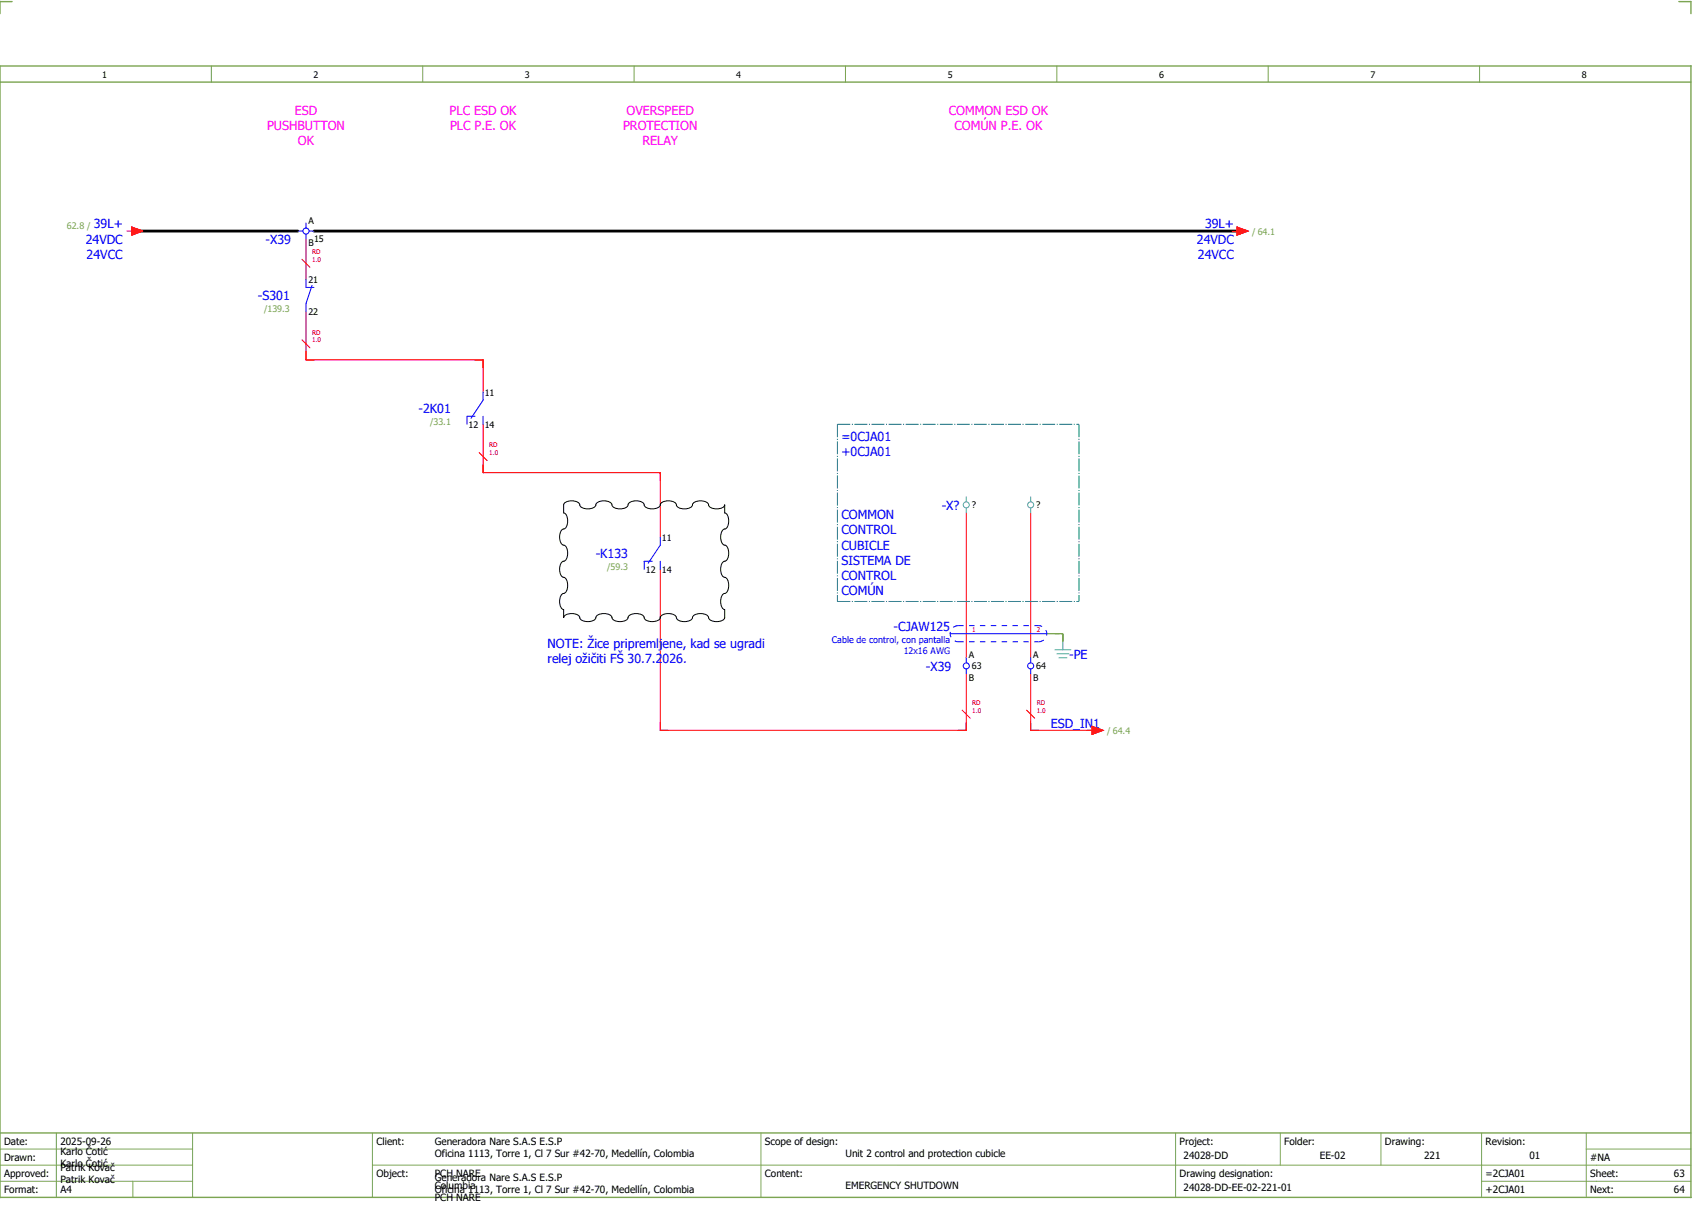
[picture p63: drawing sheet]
<svg xmlns="http://www.w3.org/2000/svg" width="421mm" height="301mm" viewBox="0 0 421 301" stroke-linecap="round" stroke-linejoin="round" font-family="sans-serif">
<defs><g id="words">
<g font-size="3.1" fill="#f0f">
<text x="73.2" y="28.5">ESD</text>
<text x="111.7" y="28.5">PLC ESD OK</text>
<text x="155.6" y="28.5">OVERSPEED</text>
<text x="235.7" y="28.5">COMMON ESD OK</text>
<text x="66.3" y="32.3">PUSHBUTTON</text>
<text x="111.8" y="32.3">PLC P.E. OK</text>
<text x="154.8" y="32.3">PROTECTION</text>
<text x="237.1" y="32.3">COMÚN P.E. OK</text>
<text x="74" y="36">OK</text>
<text x="159.6" y="36">RELAY</text>
</g>
<g font-size="3.1" fill="#00f">
<text x="23.3" y="56.8">39L+</text>
<text x="299.3" y="56.8">39L+</text>
<text x="21.3" y="60.5">24VDC</text>
<text x="21.5" y="64.3">24VCC</text>
<text x="66" y="60.7">-X39</text>
<text x="297.3" y="60.5">24VDC</text>
<text x="297.5" y="64.3">24VCC</text>
<text x="64.1" y="74.6">-S301</text>
<text x="104" y="102.6">-2K01</text>
<text x="209" y="109.5">=0CJA01</text>
<text x="209" y="113.3">+0CJA01</text>
<text x="209" y="129">COMMON</text>
<text x="233.9" y="126.6">-X?</text>
<text x="209" y="132.8">CONTROL</text>
<text x="209" y="136.5">CUBICLE</text>
<text x="148" y="138.6">-K133</text>
<text x="209" y="140.3">SISTEMA DE</text>
<text x="209" y="144">CONTROL</text>
<text x="209" y="147.8">COMÚN</text>
<text x="136" y="161">NOTE: Žice pripremljene, kad se ugradi</text>
<text x="222" y="156.8">-CJAW125</text>
<text x="136" y="164.8">relej ožičiti FŠ 30.7.2026.</text>
<text x="230" y="166.6">-X39</text>
<text x="265.6" y="163.6">-PE</text>
<text x="261" y="180.8">ESD_IN1</text>
</g>
<g font-size="2.5">
<text x="1" y="284.4">Date:</text>
<text x="15" y="286.9">Karlo Čotić</text>
<text x="15" y="284.4">2025-09-26</text>
<text x="93.5" y="284.4">Client:</text>
<text x="108" y="284.4">Generadora Nare S.A.S E.S.P</text>
<text x="108" y="287.4">Oficina 1113, Torre 1, Cl 7 Sur #42-70, Medellín, Colombia</text>
<text x="190" y="284.4">Scope of design:</text>
<text x="210" y="287.4">Unit 2 control and protection cubicle</text>
<text x="293" y="284.4">Project:</text>
<text x="294" y="287.9">24028-DD</text>
<text x="319" y="284.4">Folder:</text>
<text x="327.8" y="287.9">EE-02</text>
<text x="344" y="284.4">Drawing:</text>
<text x="353.7" y="287.9">221</text>
<text x="369" y="284.4">Revision:</text>
<text x="379.9" y="287.9">01</text>
<text x="1" y="288.4">Drawn:</text>
<text x="1" y="292.4">Approved:</text>
<text x="15" y="289.9">Karlo Čotić</text>
<text x="15" y="290.9">Patrik Kovač</text>
<text x="15" y="293.9">Patrik Kovač</text>
<text x="93.5" y="292.4">Object:</text>
<text x="108" y="293.4">Generadora Nare S.A.S E.S.P</text>
<text x="108" y="292.4">PCH NARE</text>
<text x="190" y="292.4">Content:</text>
<text x="293" y="292.4">Drawing designation:</text>
<text x="369" y="292.4">=2CJA01</text>
<text x="395" y="292.4">Sheet:</text>
<text x="395" y="288.4">#NA</text>
<text x="415.8" y="292.4">63</text>
<text x="1" y="296.4">Format:</text>
<text x="15" y="296.4">A4</text>
<text x="108" y="296.4">Oficina 1113, Torre 1, Cl 7 Sur #42-70, Medellín, Colombia</text>
<text x="108" y="295.4">Columbia</text>
<text x="108" y="298.4">PCH NARE</text>
<text x="210" y="295.4">EMERGENCY SHUTDOWN</text>
<text x="294" y="295.9">24028-DD-EE-02-221-01</text>
<text x="369" y="296.4">+2CJA01</text>
<text x="395" y="296.4">Next:</text>
<text x="415.8" y="296.4">64</text>
</g>
<g font-size="2.2">
<text x="25.4" y="19.4">1</text>
<text x="77.9" y="19.4">2</text>
<text x="130.4" y="19.4">3</text>
<text x="182.9" y="19.4">4</text>
<text x="235.4" y="19.4">5</text>
<text x="287.9" y="19.4">6</text>
<text x="340.4" y="19.4">7</text>
<text x="392.9" y="19.4">8</text>
<text x="76.6" y="55.5">A</text>
<text x="76.6" y="61">B</text>
<text x="78" y="60">15</text>
<text x="76.6" y="70.3">21</text>
<text x="76.6" y="78.2">22</text>
<text x="120.4" y="98.3">11</text>
<text x="116.4" y="106.2">12</text>
<text x="120.4" y="106.2">14</text>
<text x="241.4" y="126.3">?</text>
<text x="257.4" y="126.3">?</text>
<text x="164.4" y="134.3">11</text>
<text x="160.4" y="142.2">12</text>
<text x="164.4" y="142.2">14</text>
<text x="240.6" y="163.5">A</text>
<text x="241.4" y="166.3">63</text>
<text x="256.6" y="163.5">A</text>
<text x="257.4" y="166.3">64</text>
<text x="240.6" y="169">B</text>
<text x="256.6" y="169">B</text>
</g>
<g font-size="2.2" fill="#7ca552">
<text x="16.6" y="56.9">62.8 /</text>
<text x="311" y="58.3">/ 64.1</text>
<text x="65.6" y="77.5">/139.3</text>
<text x="106.8" y="105.5">/33.1</text>
<text x="150.8" y="141.5">/59.3</text>
<text x="275" y="182.3">/ 64.4</text>
</g>
<g font-size="2.2" fill="#00f">
<text x="206.6" y="159.6">Cable de control, con pantalla</text>
<text x="224.5" y="162.3">12x16 AWG</text>
</g>
<g font-size="1.6" fill="#f00">
<text x="77.5" y="65.1">1.0</text>
<text x="77.5" y="63.1">RD</text>
<text x="77.5" y="83.1">RD</text>
<text x="77.5" y="85.1">1.0</text>
<text x="121.5" y="113.1">1.0</text>
<text x="121.5" y="111.1">RD</text>
<text x="241.5" y="156.9">1</text>
<text x="257.5" y="156.9">2</text>
<text x="241.5" y="177.1">1.0</text>
<text x="241.5" y="175.1">RD</text>
<text x="257.5" y="177.1">1.0</text>
<text x="257.5" y="175.1">RD</text>
</g>
</g></defs>
<path d="M0 16.4h420v281h-420zM3 .4h-3v3M417 .4h3v3M0 20.4h420M0 281.4h420" fill="none" stroke="#7ca552" stroke-width=".35"/>
<g fill="none" stroke="#7ca552" stroke-width=".25">
<path d="M52.5 16.4v4M105 16.4v4M157.5 16.4v4M210 16.4v4M262.5 16.4v4M315 16.4v4M367.5 16.4v4M0 285.4h47.8M0 293.4h47.8M14 281.4v16M33 293.4v4M47.8 281.4v16"/>
<path d="M47.8 289.4h-47.8M92.5 281.4v16M92.5 289.4h327.5M189 281.4v16M292 281.4v15.8M318 281.4v8M343 281.4v8M368 281.4v15.8M368 293.4h52M394 285.4h26M394 281.4v15.8"/>
</g>
<g fill="none" stroke="#f00" stroke-width=".25">
<path d="M31.5 57.4h1.2M32.7 56.4l2.8 1-2.8 1zM76 59.4v10M306 57.4h1.3M307.3 56.4l2.7 1-2.7 1zM75 64.4l2 2M76 77.4v12h44v8M75 84.4l2 2M119 112.4l2 2M120 105.4v12h44v16M240 127.4v36M256 127.4v36"/>
<path d="M164 141.4v40h76v-14M239 176.4l2 2M255 176.4l2 2M256 167.4v14h16M271.3 180.4l2.7 1-2.7 1z"/>
</g>
<path d="M260 157.4h4M262 157.4h2M264 157.4v2" fill="none" stroke="#00be00" stroke-width=".25" stroke-dasharray="3.2 .4 .3 .4" stroke-linecap="butt"/>
<path d="M33.5 57.4h40.5M78 57.4h230" fill="none" stroke="#000" stroke-width=".7"/>
<path d="M140.1 125.1a2.98 2.98 0 0 1 3.8 0 1.69 1.69 0 0 0 2.1 1.3 1.68 1.68 0 0 0 2.1-1.3 2.98 2.98 0 0 1 3.8 0 1.68 1.68 0 0 0 2.1 1.3 1.68 1.68 0 0 0 2.1-1.3 2.98 2.98 0 0 1 3.8 0 1.69 1.69 0 0 0 2.1 1.3 1.68 1.68 0 0 0 2.1-1.3 2.98 2.98 0 0 1 3.8 0 1.68 1.68 0 0 0 2.1 1.3 1.68 1.68 0 0 0 2.1-1.3 2.98 2.98 0 0 1 3.8 0 1.68 1.68 0 0 0 2.1 1.3 1.93 1.93 0 0 0 2-1v2a2.17 2.17 0 0 1 .9 2.6 1.46 1.46 0 0 1-1.2 1.5 2.98 2.98 0 0 0 0 3.8 1.68 1.68 0 0 1 1.3 2.1 1.68 1.68 0 0 1-1.3 2.1 2.98 2.98 0 0 0 0 3.8 1.68 1.68 0 0 1 1.3 2.1 1.69 1.69 0 0 1-1.3 2.1 2.98 2.98 0 0 0 0 3.8l.3 .1v2a2.17 2.17 0 0 1-2.6 .9 1.46 1.46 0 0 1-1.5-1.2 2.98 2.98 0 0 0-3.8 0 1.68 1.68 0 0 1-2.1 1.3 1.68 1.68 0 0 1-2.1-1.3 2.98 2.98 0 0 0-3.8 0 1.68 1.68 0 0 1-2.1 1.3 1.69 1.69 0 0 1-2.1-1.3 2.98 2.98 0 0 0-3.8 0 1.68 1.68 0 0 1-2.1 1.3 1.68 1.68 0 0 1-2.1-1.3 2.98 2.98 0 0 0-3.8 0 1.68 1.68 0 0 1-2.1 1.3 1.69 1.69 0 0 1-2.1-1.3 2.98 2.98 0 0 0-3.8 0l-.1 .3v-2a2.17 2.17 0 0 1-.9-2.6 1.46 1.46 0 0 1 1.2-1.5 2.98 2.98 0 0 0 0-3.8 1.68 1.68 0 0 1-1.3-2.1 1.68 1.68 0 0 1 1.3-2.1 2.98 2.98 0 0 0 0-3.8 1.68 1.68 0 0 1-1.3-2.1 1.68 1.68 0 0 1 1.3-2.1 2.98 2.98 0 0 0 0-3.8l-.3-.1z" fill="none" stroke="#000" stroke-width=".25"/>
<g fill="none" stroke="#00f" stroke-width=".25">
<path d="M74 57.4h1.2M76 55.4v1.2M76 58.1v1.3M76.7 57.4h1.3M76 69.4v2h2M77.5 70.9l-1.5 4.5v2M120 97.4v2l-3 4.5M118 103.4h-2v2M120 103.4v2M162 139.4h-2v2M164 139.4v2M164 133.4v2l-3 4.5"/>
<path d="M236 157.4h24M240 163.4v1.2M240 166.1v1.3M256 163.4v1.2M256 166.1v1.3"/>
<circle cx="76" cy="57.4" r=".75"/>
<circle cx="240" cy="165.4" r=".75"/>
<circle cx="256" cy="165.4" r=".75"/>
</g>
<path d="M208 105.4h60M208 105.4v44M268 105.4v44M208 149.4h60" fill="none" stroke="#007f7f" stroke-width=".25" stroke-dasharray="3.2 .4 .3 .4" stroke-linecap="butt"/>
<g fill="none" stroke="#52a5a5" stroke-width=".25">
<path d="M240 123.4v1.2M240 126.1v1.3M256 123.4v1.2M256 126.1v1.3M264 159.4v2M262 161.4h4M262.5 162.4h3M263 163.4h2"/>
<circle cx="240" cy="125.4" r=".75"/>
<circle cx="256" cy="125.4" r=".75"/>
</g>
<path d="M238 159.4h20M238 155.4h20M238 155.4a2 2 0 0 0-2 2 2 2 0 0 0 2 2M258 159.4a2 2 0 0 0 2-2 2 2 0 0 0-2-2" fill="none" stroke="#00f" stroke-width=".25" stroke-dasharray="1.4 1.4" stroke-linecap="butt"/>
<g fill="#f00" stroke="#f00" stroke-width=".25">
<path d="M271.3 180.4l2.7 1-2.7 1z"/>
<path d="M32.7 56.4l2.8 1-2.8 1z"/>
<path d="M307.3 56.4l2.7 1-2.7 1z"/>
</g>
<use href="#words"/>
</svg>
